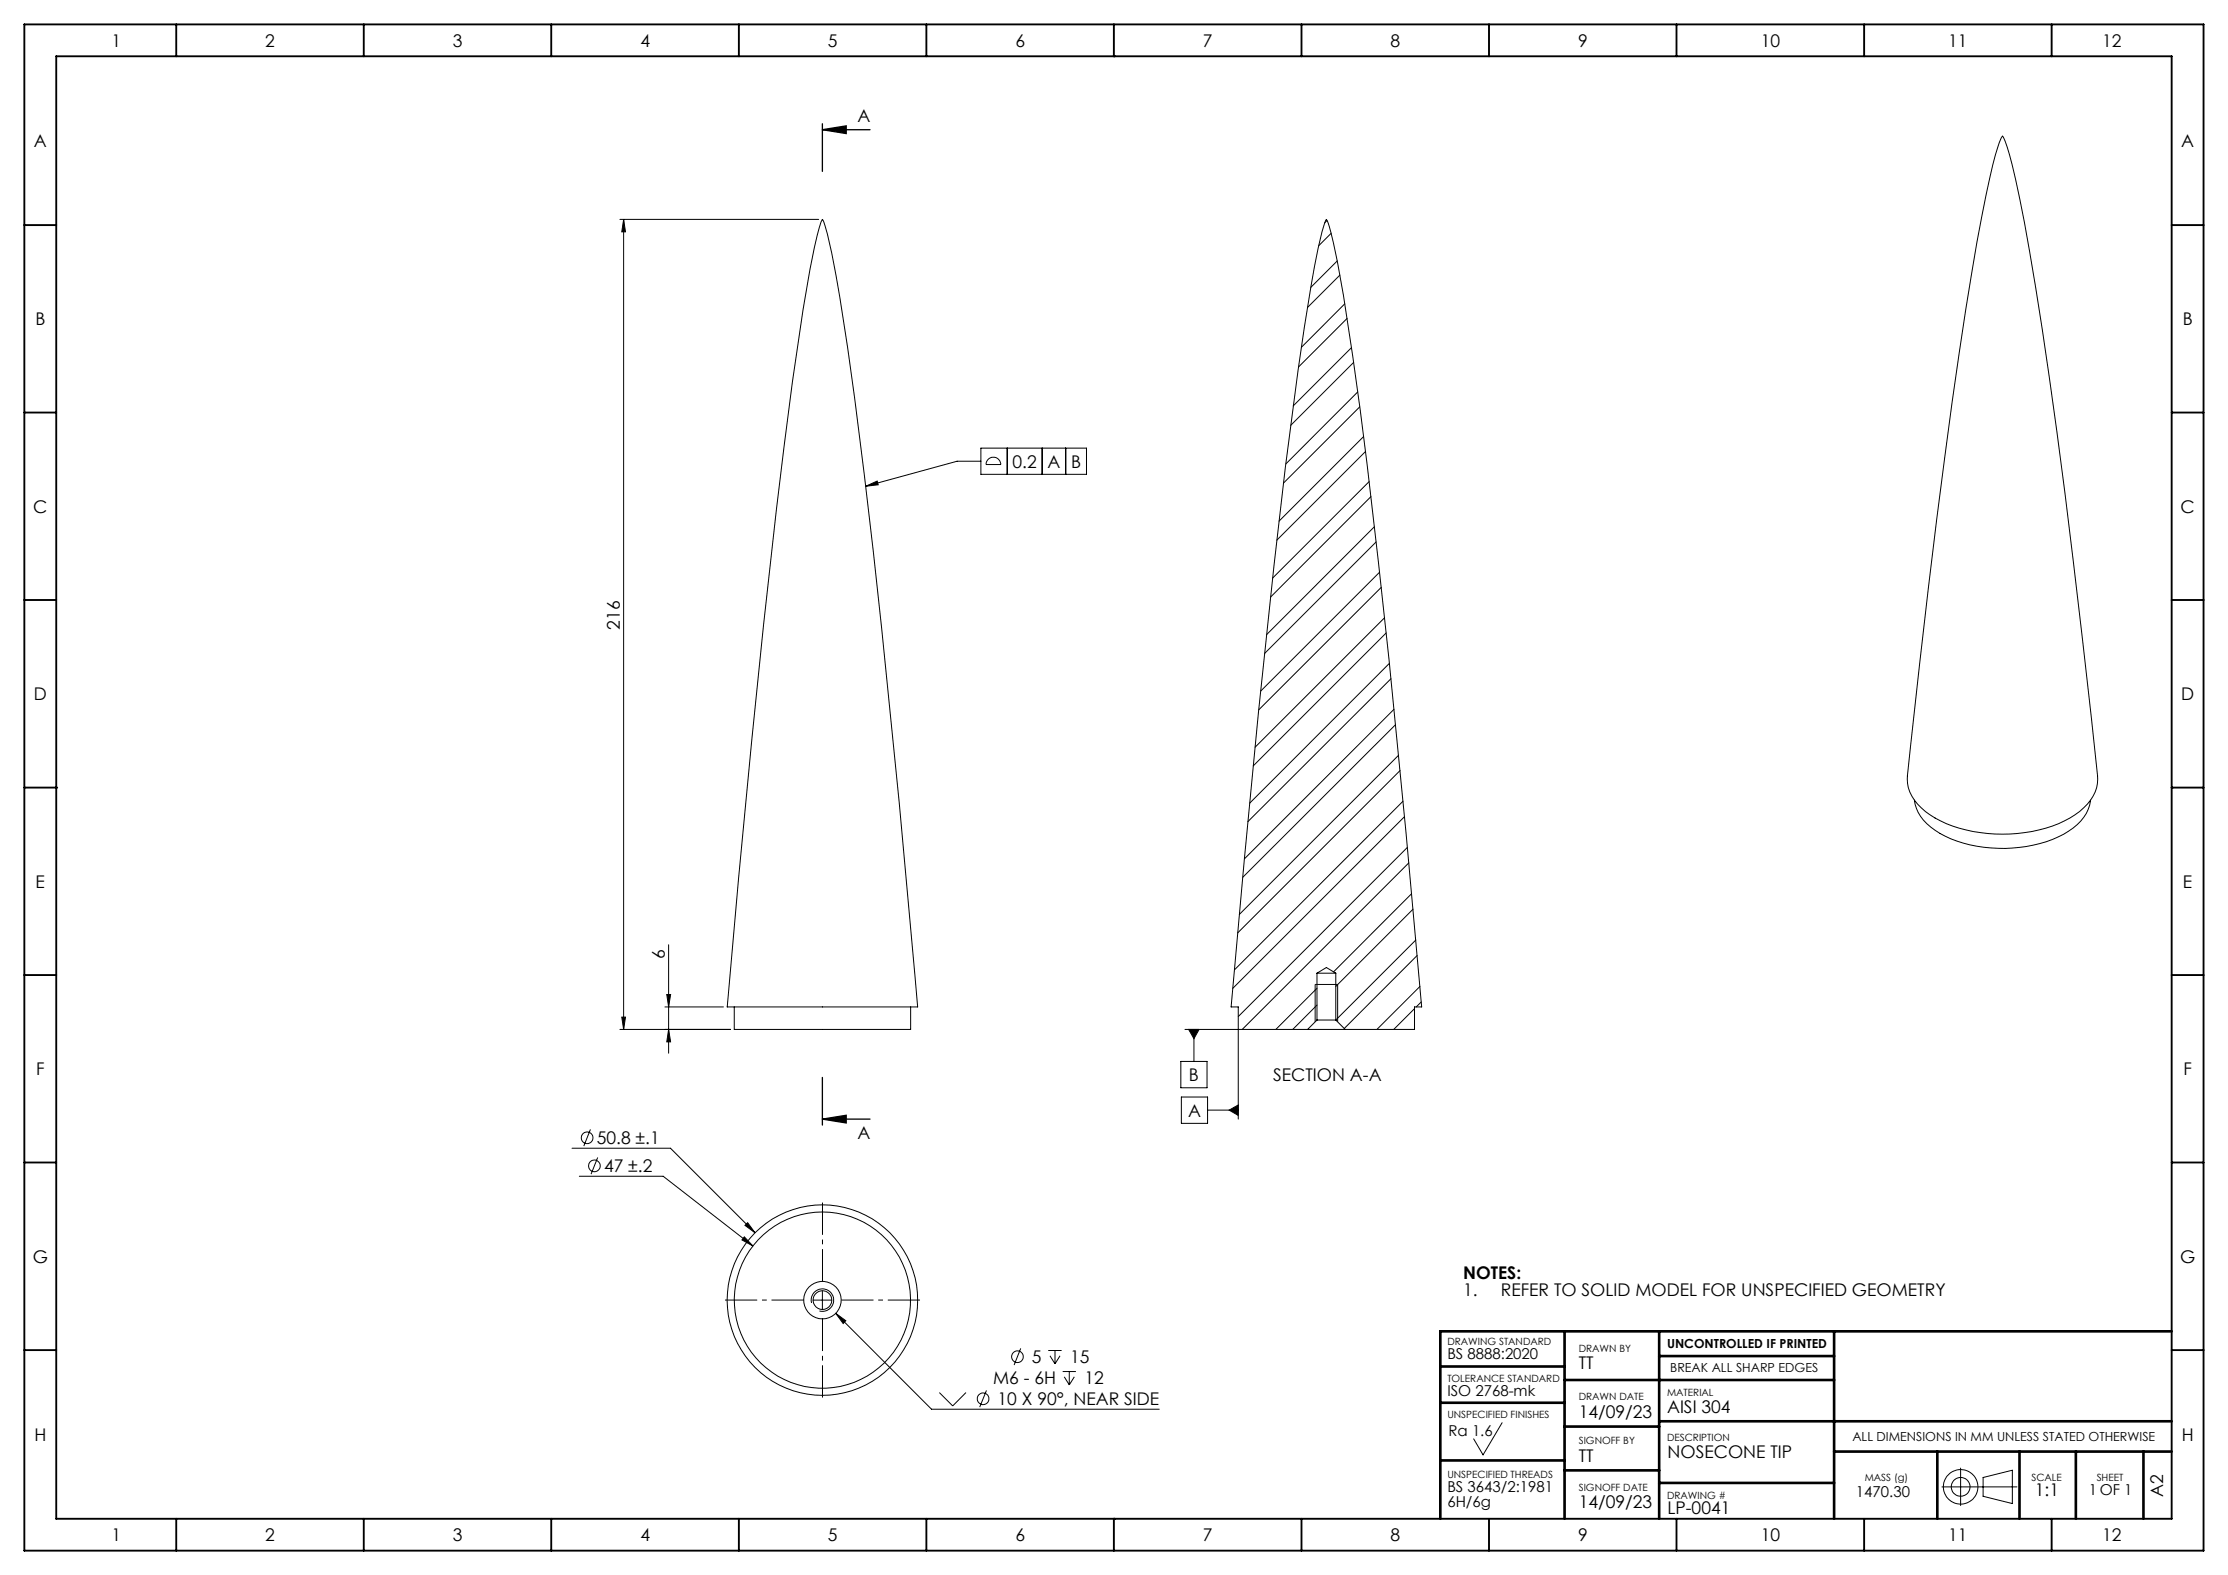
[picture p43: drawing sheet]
<svg xmlns="http://www.w3.org/2000/svg" width="420mm" height="297mm" viewBox="0 0 420 297" stroke-linecap="round" stroke-linejoin="round" font-family="sans-serif">
<defs><g id="words">
<g font-size="3.3">
<text x="21" y="8.8">1</text>
<text x="50" y="8.8">2</text>
<text x="85.4" y="8.8">3</text>
<text x="120.7" y="8.8">4</text>
<text x="156.1" y="8.8">5</text>
<text x="191.4" y="8.8">6</text>
<text x="226.8" y="8.8">7</text>
<text x="262.1" y="8.8">8</text>
<text x="297.5" y="8.8">9</text>
<text x="331.9" y="8.8">10</text>
<text x="367.3" y="8.8">11</text>
<text x="396.3" y="8.8">12</text>
<text x="161.6" y="22.9">A</text>
<text x="6.4" y="27.7">A</text>
<text x="411.2" y="27.7">A</text>
<text x="6.7" y="61.3">B</text>
<text x="411.5" y="61.3">B</text>
<text x="190.9" y="88.2">0.2</text>
<text x="197.5" y="88.2">A</text>
<text x="201.9" y="88.2">B</text>
<text x="6.3" y="96.6">C</text>
<text x="411.1" y="96.6">C</text>
<text x="116.9" y="118.7" transform="rotate(-90 116.9 118.7)">216</text>
<text x="6.4" y="132">D</text>
<text x="411.2" y="132">D</text>
<text x="6.7" y="167.3">E</text>
<text x="411.5" y="167.3">E</text>
<text x="125.3" y="180.9" transform="rotate(-90 125.3 180.9)">6</text>
<text x="6.8" y="202.7">F</text>
<text x="224.1" y="203.9">B</text>
<text x="240" y="203.8">SECTION A-A</text>
<text x="411.6" y="202.7">F</text>
<text x="112.5" y="215.7">50.8 ±.1</text>
<text x="161.6" y="214.8">A</text>
<text x="224" y="210.6">A</text>
<text x="113.9" y="221">47 ±.2</text>
<text x="6.2" y="238.1">G</text>
<text x="411" y="238.1">G</text>
<text x="275.8" y="241.1">NOTES:</text>
<text x="275.8" y="244.3">1.</text>
<text x="282.9" y="244.3">REFER TO SOLID MODEL FOR UNSPECIFIED GEOMETRY</text>
<text x="194.5" y="257">5</text>
<text x="201.7" y="257">15</text>
<text x="187.2" y="261">M6 - 6H</text>
<text x="204.4" y="261">12</text>
<text x="297.6" y="258.2">TT</text>
<text x="188.1" y="264.9">10 X 90°, NEAR SIDE</text>
<text x="297.6" y="267.3">14/09/23</text>
<text x="314.3" y="266.5">AISI 304</text>
<text x="6.5" y="271.6">H</text>
<text x="297.6" y="275.6">TT</text>
<text x="314.4" y="274.8">NOSECONE TIP</text>
<text x="411.3" y="271.6">H</text>
<text x="297.6" y="284.4">14/09/23</text>
<text x="314.3" y="285.4">LP-0041</text>
<text x="383.6" y="282">1:1</text>
<text x="407.8" y="282.2" transform="rotate(-90 407.8 282.2)">A2</text>
<text x="21" y="290.6">1</text>
<text x="50" y="290.6">2</text>
<text x="85.4" y="290.6">3</text>
<text x="120.7" y="290.6">4</text>
<text x="156.1" y="290.6">5</text>
<text x="191.4" y="290.6">6</text>
<text x="226.8" y="290.6">7</text>
<text x="262.1" y="290.6">8</text>
<text x="297.5" y="290.6">9</text>
<text x="331.9" y="290.6">10</text>
<text x="367.3" y="290.6">11</text>
<text x="396.3" y="290.6">12</text>
</g>
<g font-size="2.8">
<text x="272.8" y="256.3">BS 8888:2020</text>
<text x="272.8" y="263.2">ISO 2768-mk</text>
<text x="273.1" y="270.7">Ra 1.6</text>
<text x="272.8" y="281.3">BS 3643/2:1981</text>
<text x="393.8" y="281.9">1 OF 1</text>
<text x="272.8" y="284.2">6H/6g</text>
<text x="349.9" y="282.2">1470.30</text>
</g>
<g font-size="2.4">
<text x="314.3" y="254.2">UNCONTROLLED IF PRINTED</text>
<text x="314.8" y="258.7">BREAK ALL SHARP EDGES</text>
<text x="349.2" y="271.7">ALL DIMENSIONS IN MM UNLESS STATED OTHERWISE</text>
</g>
<g font-size="1.9">
<text x="272.8" y="253.6">DRAWING STANDARD</text>
<text x="297.6" y="255">DRAWN BY</text>
<text x="272.8" y="260.6">TOLERANCE STANDARD</text>
<text x="297.6" y="263.9">DRAWN DATE</text>
<text x="314.3" y="263.2">MATERIAL</text>
<text x="272.8" y="267.3">UNSPECIFIED FINISHES</text>
<text x="297.6" y="272.3">SIGNOFF BY</text>
<text x="314.3" y="271.7">DESCRIPTION</text>
<text x="272.8" y="278.7">UNSPECIFIED THREADS</text>
<text x="297.6" y="281">SIGNOFF DATE</text>
<text x="351.5" y="279.3">MASS (g)</text>
<text x="382.9" y="279.3">SCALE</text>
<text x="395.2" y="279.3">SHEET</text>
<text x="314.3" y="282.6">DRAWING #</text>
</g>
</g></defs>
<g fill="none" stroke="#000" stroke-width=".19">
<path d="M377.5 25.7l.3 .4 .6 1.6 .9 3.3a352.4 352.4 0 0 1 5.7 31.1 1987.7 1987.7 0 0 1 10.4 84.8 7.9 7.9 0 0 1-3.4 6.1 24 24 0 0 1-14.5 4.3 24 24 0 0 1-14.5-4.3 7.8 7.8 0 0 1-3.4-6.7 1594.4 1594.4 0 0 1 13.1-100.6l1.7-8.9 1.3-5.7 1.2-4.2zM116.9 41.4h37.4M117.6 41.4v152.7M117.6 41.4l.3 2.3h-.7zM250.2 41.6l-.5 .4M250.9 44l-2.3 2.3M252.1 49.2l-5 5M252.6 51.9l-6.1 6.1M253.5 57.3l-8.2 8.2M254 60l-9.2 9.2M254.8 65.5l-11 11M255.2 68.3l-11.9 11.9"/>
<path d="M255.9 73.9l-13.5 13.6M256.3 76.7l-14.3 14.4M163.2 91.7l2.2-1 .2 .7zM184.9 84.5h19.9v4.9h-19.9zM184.9 87h-4.5l-17.2 4.7M186.2 86.7a1.39 1.39 0 0 1 1.5-.4 1.39 1.39 0 0 1 1 1.3h-2.8v-.4zM189.9 84.5v4.9M196.5 84.5v4.9M200.9 84.5v4.9M257 82.3l-15.9 16M257.4 85.1l-16.7 16.8M258.1 90.8l-18.2 18.2"/>
<path d="M258.4 93.6l-18.9 19M259.1 99.3l-20.4 20.4M259.4 102.2l-21 21M260.1 107.9l-22.5 22.4M260.4 110.7l-23.1 23.1M261 116.5l-24.4 24.4M261.3 119.3l-25.1 25.1M261.9 125.1l-26.3 26.3M262.2 128l-27 26.9M262.8 133.7l-28.2 28.2M263.1 136.6l-28.9 28.8M263.7 142.4l-30.1 30"/>
<path d="M263.9 145.3l-30.6 30.6M264.5 151.1l-31.8 31.8M264.8 154l-32.4 32.4M265.3 159.8l-31.9 31.9M360.9 150.9a8 8 0 0 0 3.9 5.7 24 24 0 0 0 15.9 3.2 18.9 18.9 0 0 0 11.5-5 7 7 0 0 0 1.9-3.9M126 178.1v20.5M265.6 162.7l-31.4 31.4M266.1 168.5l-14.7 14.7M266.4 171.4l-14.6 14.6M266.9 177.2l-15.1 15.1M116.9 194.1h20.8M117.2 191.8h.7l-.3 2.3z"/>
<path d="M125.3 189.9h11.1M125.7 187.5h.7l-.4 2.4zM126 194.1l.4 2.3h-.7zM137.1 189.9h35.9l-.5-5.6a2582.5 2582.5 0 0 0-11.4-109.2 328.1 328.1 0 0 0-5.1-31l-.7-2.2-.3-.5-.3 .8a65.9 65.9 0 0 0-2 8.6 762.5 762.5 0 0 0-6.4 45.4l-2.4 21.7-2.2 21.7-4.6 50.3M138.4 189.9v4.2h33.3v-4.2M224.1 194.1h1.9l-.9 1.7zM225.1 194.1v6M246.5 194.1h7.1M246.5 194.1h-23.1M247.9 192.7v-7.1h4.3v7.1M248.3 186.3l-7.8 7.8M248.3 189.5l-4.6 4.6"/>
<path d="M248.3 192.3h3.5M248.3 183.5h3.5M248.3 183.5l1.7-1.1 1.8 1.1M248.3 183.5v8.8M248.3 192.3l-1.8 1.8M251.8 192.3l1.8 1.8M251.8 183.5v8.8M253.6 194.1h13v-4.2h1.4a2670 2670 0 0 0-11.6-112.5 368.6 368.6 0 0 0-5-31.6l-.8-3.1-.6-1.3-.2 .4a47.1 47.1 0 0 0-2 8.4 628.5 628.5 0 0 0-5.5 37.9l-2.1 18.3-3 27.8-5.1 55.7h1.3v21.1M266.6 190.2l-3.9 3.9M267.1 180.2l-13.7 13.7M267.7 186l-8.1 8.1M267.9 188.9l-.9 1"/>
<path d="M107.8 216.5h18.6l15.9 15.9M111.3 213l-1.2 3.1M112.7 218.2l-1.3 3.2M222.6 200.1h4.9v5h-4.9zM222.7 206.8h4.9v5h-4.9zM227.6 209.3h5.8M231.7 209.3l1.7-1v2zM109.2 221.8h15.8l16.9 13.1M140.3 233.2l1.6 1.7-2-1.1zM140.9 230.5l1.4 1.9-1.9-1.4zM153 245.7a2.13 2.13 0 0 1 1.8-2.7 2.13 2.13 0 0 1 2.3 2.3 2.13 2.13 0 0 1-2.6 1.9M153.3 245.1h3.5"/>
<path d="M155 243.4v3.5M157.5 247.6l1.9 1.4-.5 .6zM157.5 247.6l18.1 18.1h42.9M192.4 254.2l-1.2 3.2M197.6 254.6h2.5M197.9 255.6l1 1.6M198.9 254.6v2.6M199.8 255.6l-.9 1.6M200.3 258.6h2.5M200.6 259.6l1 1.5M201.6 258.6v2.5M202.5 259.6l-.9 1.5"/>
<path d="M177.1 262.6l2.5 2.5 2.5-2.5M186 262.2l-1.3 3.1M283.2 268.3l-3.6 6-1.8-3M369.6 276.8v7.1M373.8 278.6l5.5-1.4v6.3l-5.5-1.4zM366.1 280.4h14.1"/>
<circle cx="110.7" cy="214.5" r="1.11"/>
<circle cx="112" cy="219.8" r="1.11"/>
<circle cx="155" cy="245.1" r="3.5"/>
<circle cx="155" cy="245.1" r="16.6"/>
<circle cx="155" cy="245.1" r="1.77"/>
<circle cx="155" cy="245.1" r="18"/>
<circle cx="191.8" cy="255.8" r="1.09"/>
<circle cx="185.3" cy="263.7" r="1.1"/>
<circle cx="369.6" cy="280.4" r="1.77"/>
<circle cx="369.6" cy="280.4" r="3.2"/>
</g>
<path d="M155 24.5l4.5-.8v1.5zM155 24.5h9M155 23.3v9M155 211l4.5-.7v1.4zM155 203.2v8.9M155 211h9" fill="none" stroke="#000" stroke-width=".25"/>
<path d="M151.5 245.1h-14.8M155 241.6v-14.9M155 248.7v14.8M158.6 245.1h14.8" fill="none" stroke="#000" stroke-width=".19" stroke-dasharray="10.8 .9 .9 .9" stroke-dashoffset="4.7" stroke-linecap="butt"/>
<g fill="none" stroke="#000" stroke-width=".35">
<path d="M4.6 4.6h410.8v287.8h-410.8zM10.6 10.6h398.8v275.8h-398.8zM33.2 4.6v6M68.6 4.6v6M103.9 4.6v6M139.3 4.6v6M174.6 4.6v6M210 10.6h.1M210 4.6v6M245.3 4.6v6M280.7 4.6v6M316 4.6v6"/>
<path d="M351.4 4.6v6M386.8 4.6v6M4.6 42.4h6M409.4 42.4h6M4.6 77.8h6M409.4 77.8h6M4.6 113.1h6M409.4 113.1h6M4.6 148.5h6M10.6 148.5h.1M409.4 148.5h.1M409.4 148.5h6"/>
<path d="M4.6 183.8h6M409.4 183.8h6M4.6 219.2h6M409.4 219.2h6M4.6 254.6h6M409.4 254.6h6M33.2 286.4v6M68.6 286.4v6M103.9 286.4v6M139.3 286.4v6M174.6 286.4v6M210 286.4h.1"/>
<path d="M210 286.4v6M245.3 286.4v6M280.7 286.4v6M316 286.4v6M351.4 286.4v6M386.8 286.4v6"/>
</g>
<g fill="none" stroke="#000" stroke-width=".49">
<path d="M271.5 257.7h23.4M294.9 251v35.4M312.8 251v35.4M312.8 255.7h32.9M345.7 251v35.4M409.4 251h-137.9v35.4M271.5 264.5h23.4M271.5 275.4h23.4M294.9 260.2h50.8M294.9 269h17.9M294.9 277.2h17.9M312.8 268h96.6"/>
<path d="M312.8 279.6h32.9M345.7 273.7h63.7M365.2 273.7v12.7M380.7 273.7v12.7M391.3 273.7v12.7M404.1 273.7v12.7"/>
</g>
<g fill="#000">
<path d="M163.2 91.7l2.2-1 .2 .7z"/>
<path d="M155 24.5l4.5-.8v1.5zM155 211l4.5-.7v1.4z"/>
<path d="M117.2 191.8h.7l-.3 2.3zM117.6 41.4l.3 2.3h-.7zM126 194.1l.4 2.3h-.7zM125.7 187.5h.7l-.4 2.4z"/>
<path d="M231.7 209.3l1.7 1v-2zM224.1 194.1l1 1.7 .9-1.7z"/>
<path d="M140.3 233.2l-.4 .6 2 1.1zM140.9 230.5l-.5 .5 1.9 1.4zM157.5 247.6l1.4 2 .5-.6z"/>
</g>
<use href="#words"/>
</svg>
